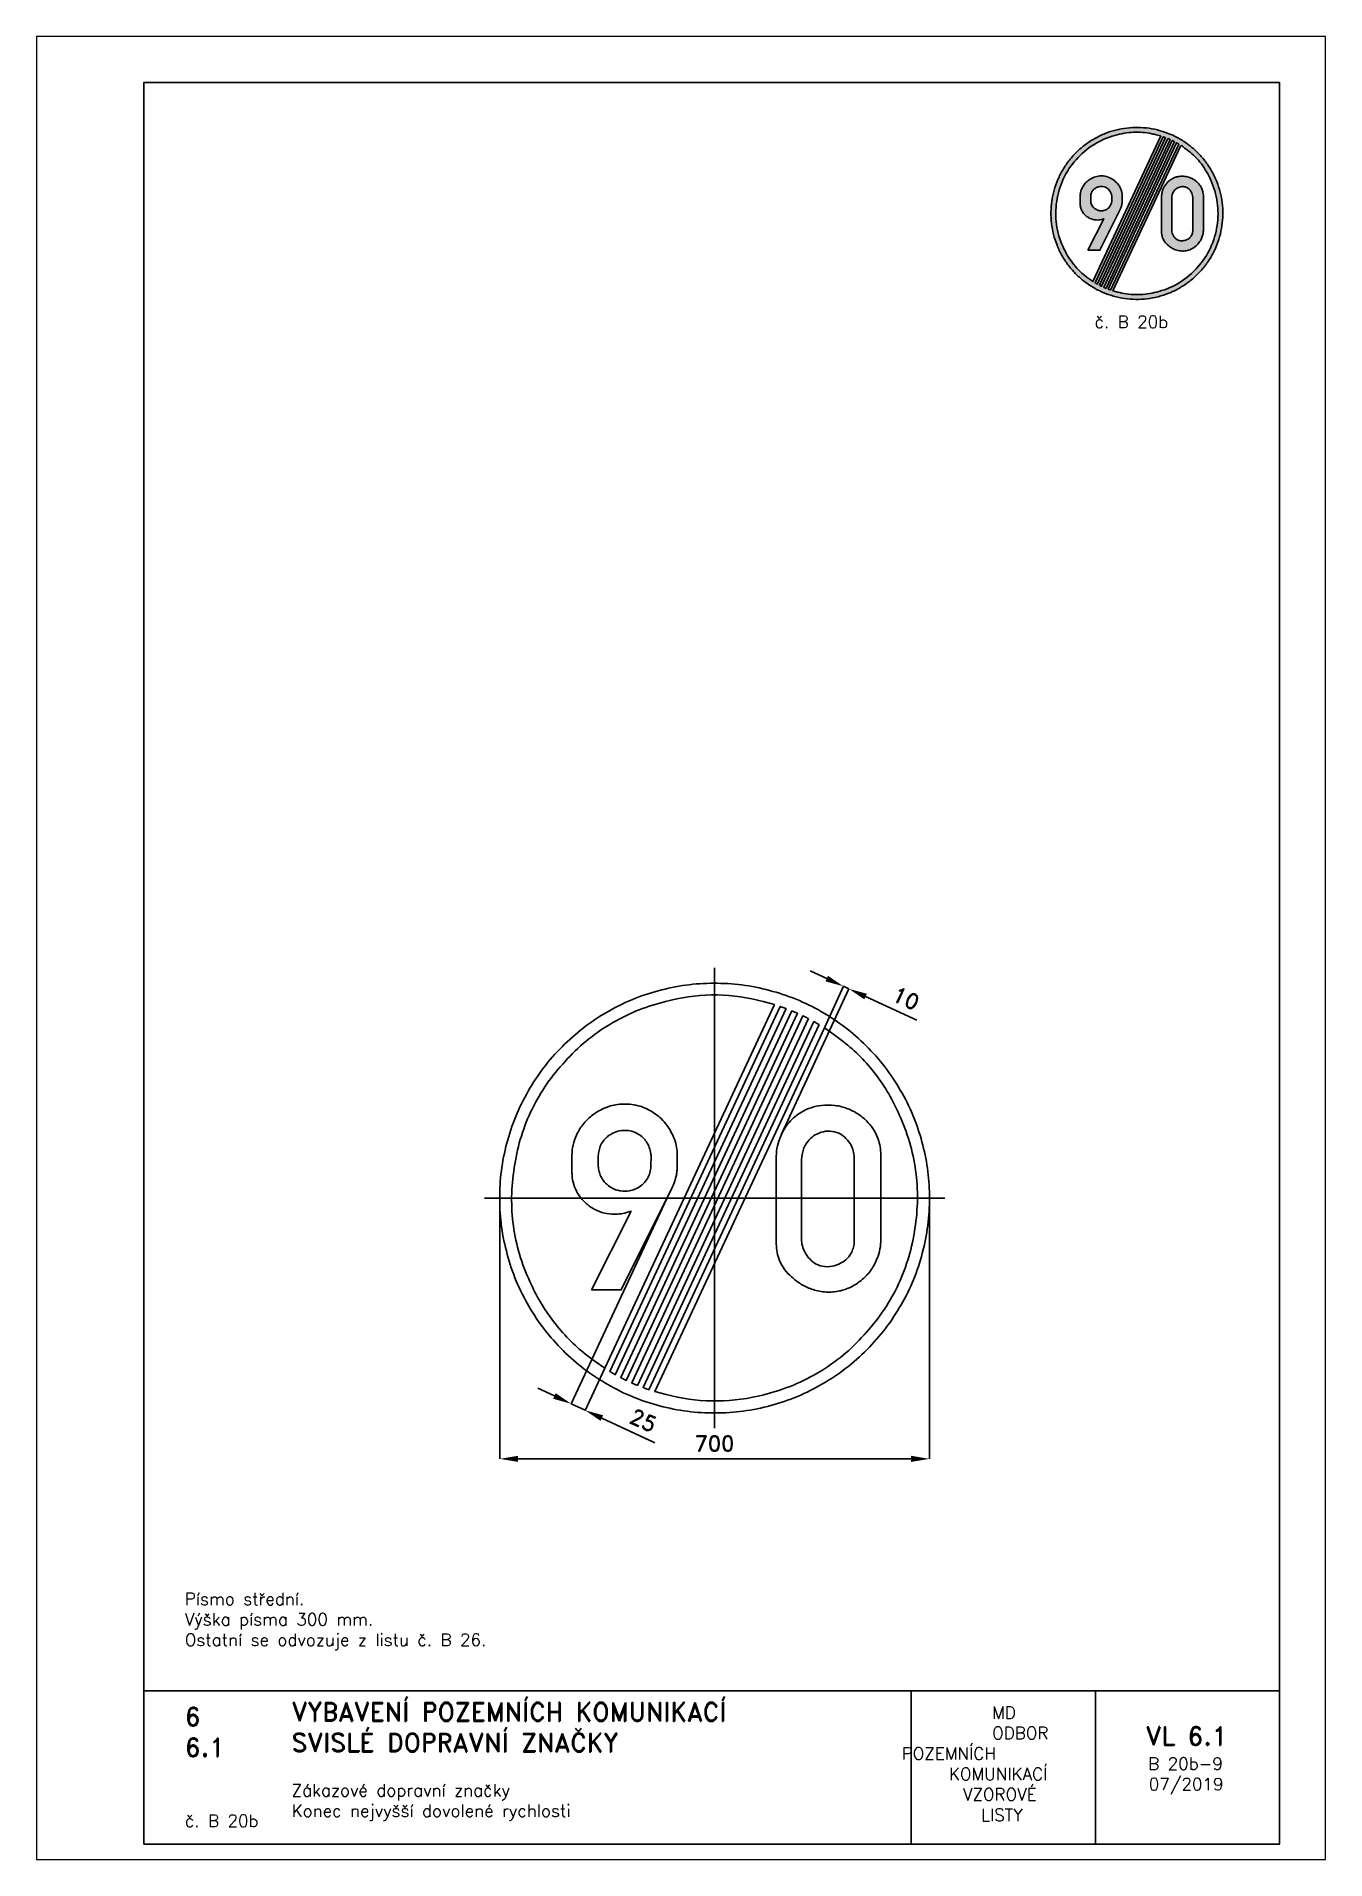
# Paper-space layout 'B 20b-9' of a CAD drawing. Header units: millimetres. Extents: x 0 to 210, y 0 to 297.
# The model-space entities are those that its viewports show. They can reach past a viewport. Long polylines and large blocks are cut down to what shows.
import ezdxf

# ---------------------------------------------------------------- set-up
doc = ezdxf.new("R2010")
doc.units = ezdxf.units.MM
doc.header["$LTSCALE"] = 5
doc.linetypes.add('ČERCHOVANÁX2', pattern=[2, 1, -0.5, 0, -0.5])
for name, color, linetype in [('Kóty', 2, 'Continuous'), ('Rozpiska', 7, 'Continuous'), ('Značka', 7, 'Continuous')]:
    doc.layers.add(name, color=color, linetype=linetype)
doc.layers.add('Rámeček', color=6, linetype='Continuous', plot=False)
doc.styles.get("Standard").update_dxf_attribs({"font": 'romand.shx', "height": 25})
doc.dimstyles.get("Standard").update_dxf_attribs({"dimtxt": 25, "dimasz": 30, "dimexe": 0.18, "dimexo": 0.0625, "dimgap": 12.5, "dimtad": 1, "dimdec": 0, "dimzin": 0, "dimdsep": 46, "dimtxsty": 'Standard', "dimcen": 0.09, "dimadec": 0, "dimazin": 0, "dimtfac": 1, "dimtdec": 0, "dimtofl": 0, "dimtmove": 0, "dimatfit": 3, "dimfxl": 1, "dimtolj": 1, "dimtzin": 0, "dimarcsym": 0})

psp = doc.layouts.new('B 20b-9')

# ---------------------------------------------------------------- texts
at = {"layer": 'Rozpiska', "color": 7, "attachment_point": 1}
for s, width, heights, insert, char_height in [('\\pi7.08671;{\\C6;č. B 20b}', 27.98293665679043, [2.666666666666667], (165.2758677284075, 251.5084026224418), 2), ('Písmo střední.\\PVýška písma 300 mm.{\\H1.83333x; }\\POstatní se odvozuje z listu č. B 26. {\\H1.55556x; }', 155.5010732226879, [0], (24.16971776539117, 43.46028045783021), 2), ('6', 149.04217740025, [0], (24.16971776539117, 24.77143633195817), 3), ('{\\C6;VYBAVENÍ POZEMNÍCH KOMUNIKACÍ\\P}SVISLÉ DOPRAVNÍ ZNAČKY{\\H1.34524x; }', 149.04217740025, [0], (41.56166878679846, 25.56072462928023), 3), ('\\pi14.7414;{\\C6;MD\\P\\pi2.36044;}ODBOR POZEMNÍCH{\\H1.57143x; }\\P\\pi7.69378;KOMUNIKACÍ{\\H1.5x; }\\P\\pi9.97949;{\\C6;VZOROVÉ\\H1.47619x; \\H0.67742x;\\P\\pi12.93187;LISTY\\H1.26984x; }', 33.10184048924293, [0], (140.9534725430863, 24.94523992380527), 2), ('\\pi1.03113;{\\H1.5x;\\C6;VL 6.1\\P\\pi1.45967;\\H0.66667x;B 20b-9\\H1.66666x; \\H0.6x;\\P\\pi1.5549;07/2019\\H1.80159x; }', 16.06225436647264, [0], (179.6550617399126, 21.60975232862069), 2), ('6.1', 149.04217740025, [0], (24.16971776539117, 19.77734483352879), 3), ('{\\C6;Zákazové dopravní značky\\P}Konec nejvyšší dovolené rychlosti{\\H1.83333x; }', 149.04217740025, [0], (41.56166878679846, 12.28505153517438), 2), ('{\\C6;č. B 20b}', 21.57220710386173, [2.666666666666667], (24.16971776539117, 7.302420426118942), 2)]:
    psp.add_mtext_dynamic_manual_height_columns(s, width=width, gutter_width=100, heights=heights, dxfattribs=dict(at, insert=insert, char_height=char_height))

msp = doc.modelspace()

# ---------------------------------------------------------------- texts
at = {"layer": 'Kóty', "char_height": 25, "attachment_point": 5}
for s, insert, rotation in [('\\A1;10', (311.8935763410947, 325.3177540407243), 335.1333430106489), ('\\A1;25', (-116.2402115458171, -362.2408700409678), 335.0002058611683)]:
    msp.add_mtext(s, dxfattribs=dict(at, insert=insert, rotation=rotation))

# ---------------------------------------------------------------- blocks, each defined once
blk = doc.blocks.new('*D2')
at = {"layer": 'Defpoints', "color": 0, "transparency": 16777216}
for p in [(-350.0407403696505, 0), (349.9689999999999, -3.464999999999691), (349.9689999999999, -424.8172426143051)]:
    blk.add_point(p, dxfattribs=at)
at = {"layer": 'Kóty', "color": 0, "lineweight": -2, "transparency": 16777216}
for p, q in [((-350.0407403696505, -0.0625), (-350.0407403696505, -424.9972426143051)), ((349.9689999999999, -3.527499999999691), (349.9689999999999, -424.9972426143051)), ((-320.0407403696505, -424.8172426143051), (319.9689999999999, -424.8172426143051))]:
    blk.add_line(p, q, dxfattribs=at)
at = {"layer": 'Kóty', "color": 0, "transparency": 16777216}
for points in [[(-320.0407403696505, -419.8172426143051), (-320.0407403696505, -429.8172426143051), (-350.0407403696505, -424.8172426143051)], [(319.9689999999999, -419.8172426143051), (319.9689999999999, -429.8172426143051), (349.9689999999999, -424.8172426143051)]]:
    blk.add_solid(points, dxfattribs=at)
at = {"layer": 'Kóty', "color": 0, "transparency": 16777216, "insert": (-0.03587018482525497, -399.8172426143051), "char_height": 25, "attachment_point": 5}
blk.add_mtext('\\A1;700', dxfattribs=at)

# ---------------------------------------------------------------- dimensions: what is measured, and where the dimension line sits
at = {"layer": 'Kóty'}
dim = msp.add_linear_dim(base=(349.9689999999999, -424.8172426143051), p1=(-350.0407403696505, 0), p2=(349.9689999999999, -3.464999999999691), dimstyle='Standard', dxfattribs=at)
dim.commit()
dim.dimension.update_dxf_attribs({"geometry": '*D2', "text_midpoint": (-0.03587018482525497, -399.8172426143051)})

# ---------------------------------------------------------------- linework, layer by layer
at = {"color": 5}
for points in [[(-200.4896749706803, -149.4472724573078), (-136.1096749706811, -21.22727245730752), (-139.8196749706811, -22.44727245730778), (-143.5496749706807, -23.56727245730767, -0.0391061), (-155.2296749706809, -25.90727245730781, -0.0459411), (-167.149674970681, -26.22727245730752, -0.0660946), (-183.5696749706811, -23.29727245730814, -0.0620649), (-198.7996749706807, -16.28727245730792, -0.0644701), (-212.5896749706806, -5.707272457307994, -0.0674947), (-223.149674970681, 8.08272754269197, -0.060728), (-229.4696749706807, 22.10272754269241, -0.06289460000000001), (-232.1796749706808, 37.11272754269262), (-232.2796749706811, 38.78272754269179), (-232.3596749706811, 40.46272754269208), (-232.3296749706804, 69.46272754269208, -0.00160812), (-232.2996749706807, 71.58272754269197, -0.00573944), (-232.2396749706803, 73.71272754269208, -0.05763919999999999), (-229.5496749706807, 90.52272754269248, -0.0560234), (-223.1096749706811, 106.3927275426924, -0.0654975), (-211.5596749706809, 123.4227275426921, -0.0611206), (-196.0796749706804, 137.0527275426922, -0.0693477), (-175.2196749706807, 148.1927275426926, -0.0744942), (-152.0796749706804, 152.9927275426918, -0.0865934), (-124.6696749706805, 150.5327275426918, -0.0853539), (-99.5796749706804, 139.0527275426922, -0.0801343), (-80.10967497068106, 121.7427275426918, -0.0761696), (-66.85967497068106, 99.33272754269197, -0.0445392), (-62.50967497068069, 86.42272754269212, -0.0549635), (-60.79967497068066, 73.05272754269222, -0.00614756), (-60.76967497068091, 71.2227275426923, -0.00186923), (-60.76967497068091, 69.39272754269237), (-60.79967497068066, 49.33272754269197), (-60.94967497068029, 47.71272754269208), (-61.10967497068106, 46.08272754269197, -0.0152107), (-62.00967497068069, 39.28272754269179, -0.0239333), (-63.42967497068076, 32.58272754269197, -0.0241844), (-65.28967497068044, 26.44272754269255, -0.019882), (-67.67967497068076, 20.49272754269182), (-68.59967497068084, 18.43272754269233), (-69.54967497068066, 16.39272754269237), (-152.0496749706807, -149.4472724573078), (-200.4896749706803, -149.4472724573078)], [(-103.6096749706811, 51.71272754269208), (-103.5796749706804, 69.61272754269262), (-103.7596749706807, 70.96272754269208), (-103.9596749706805, 72.30272754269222, 0.0461282), (-106.4096749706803, 82.34272754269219, 0.06588569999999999), (-110.9896749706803, 91.55272754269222, 0.0656077), (-116.9496749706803, 98.78272754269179, 0.05885700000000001), (-124.5496749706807, 104.3627275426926, 0.0672268), (-134.7996749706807, 108.7727275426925, 0.0693324), (-145.8296749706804, 110.2727275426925, 0.0721927), (-157.5896749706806, 108.832727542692, 0.06872289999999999), (-168.4896749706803, 104.2127275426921, 0.0448557), (-174.5896749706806, 100.042727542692, 0.0477673), (-179.7996749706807, 94.83272754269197, 0.0633917), (-185.1696749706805, 86.59272754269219, 0.0656516), (-188.2696749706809, 77.30272754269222, 0.0212279), (-188.9496749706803, 73.38272754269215, 0.00717214), (-189.399674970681, 69.43272754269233), (-189.4296749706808, 52.02272754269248), (-189.2396749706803, 49.89272754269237, 0.00961333), (-188.9896749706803, 47.77272754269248, 0.0512857), (-186.9596749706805, 39.37272754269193, 0.0555947), (-183.1796749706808, 31.55272754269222, 0.07503939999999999), (-175.7596749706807, 22.45272754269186, 0.07232899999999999), (-166.0196749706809, 15.86272754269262, 0.0440135), (-159.4996749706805, 13.14272754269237, 0.043682), (-152.649674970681, 11.61272754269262), (-149.6396749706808, 11.28272754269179), (-146.6096749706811, 11.18272754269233, 0.0576408), (-136.7596749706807, 12.27272754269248, 0.0608513), (-127.399674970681, 15.64272754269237, 0.0693012), (-118.1696749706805, 21.62272754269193, 0.07062489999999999), (-110.9296749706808, 29.89272754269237, 0.0640769), (-106.2396749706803, 38.96272754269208, 0.0606985), (-103.9296749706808, 48.83272754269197), (-103.7596749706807, 50.27272754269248), (-103.6096749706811, 51.71272754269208)]]:
    msp.add_lwpolyline(points, format="xyb", dxfattribs=at)
at = {"layer": 'Kóty'}
for p, q in [((182.6626533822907, 357.6587466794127), (155.4439869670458, 370.2739834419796)), ((109.2159277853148, 104.3116857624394), (218.9364865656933, 341.0450380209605)), ((178.9330000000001, 277.2400000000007), (209.957011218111, 345.2068219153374)), ((246.0794615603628, 328.2664892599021), (329.4636301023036, 289.6198115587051)), ((-73.90782990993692, 7.62849520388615), (-233.7773165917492, -335.2159414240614)), ((-178.9570000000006, -277.2999999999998), (-210.9310560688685, -345.8692277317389)), ((-260.8905250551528, -322.374355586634), (-288.0798042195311, -309.6959054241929)), ((-183.6657062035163, -358.3845422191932), (-100.3715652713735, -397.2248736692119)), ((-183.6657062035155, -358.3845422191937), (-97.13474632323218, -398.7342129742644))]:
    msp.add_line(p, q, dxfattribs=at)
for points in [[(209.8813197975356, 345.0435099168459), (218.8607951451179, 340.881726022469)], [(-233.7012458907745, -335.0528057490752), (-210.8549853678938, -345.7060920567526)]]:
    msp.add_lwpolyline(points, dxfattribs=at)
for points in [[(184.7651928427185, 362.1951910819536), (180.5601139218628, 353.122302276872), (209.8813197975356, 345.0435099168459)], [(248.1820010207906, 332.8029336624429), (243.976922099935, 323.7300448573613), (218.8607951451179, 340.881726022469)], [(-258.7774500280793, -317.8428090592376), (-263.0036000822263, -326.9059021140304), (-233.7012458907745, -335.0528057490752)], [(-181.552631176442, -353.8529956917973), (-185.778781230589, -362.9160887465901), (-210.8549853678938, -345.7060920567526)]]:
    msp.add_solid(points, dxfattribs=at)
at = {"layer": 'Značka', "color": 6, "linetype": 'ČERCHOVANÁX2', "lineweight": 25, "ltscale": 5}
for p, q in [((0, 375), (0, -375)), ((375.0000000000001, 0), (-375, 0))]:
    msp.add_line(p, q, dxfattribs=at)
at = {"layer": 'Značka', "color": 5}
for points in [[(349.9879999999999, -0.02999999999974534, -0.00162509), (349.9799999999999, -2.319999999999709), (349.958, -4.609999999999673, -0.0321675), (346.474, -50.23999999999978, -0.0357231), (336.8469999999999, -95.02999999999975, -0.0366652), (321.8149999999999, -138.29, -0.0347532), (300.7799999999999, -178.9799999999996, -0.0340411), (274.9499999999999, -216.8000000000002, -0.034446), (244.2149999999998, -250.7399999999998, -0.0345657), (209.4989999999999, -280.5900000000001, -0.03442290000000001), (171.0049999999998, -305.3999999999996, -0.0343894), (129.737, -325.25, -0.0344172), (86.14199999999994, -339.2599999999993, -0.0344247), (41.14399999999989, -347.75, -0.0344022), (-4.592999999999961, -350, -0.0344081), (-50.25600000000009, -346.5599999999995, -0.0344068), (-95.01600000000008, -336.8899999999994, -0.0344078), (-138.2320000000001, -321.75, -0.0344122), (-178.965, -300.8199999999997, -0.0344031), (-216.7880000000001, -275.0099999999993, -0.0344162), (-250.7180000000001, -244.2599999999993, -0.0344241), (-280.5718000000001, -209.5299999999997, -0.03441), (-305.3856000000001, -171.0500000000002, -0.0344148), (-325.2355000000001, -129.7799999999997, -0.0344182), (-339.2428000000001, -86.17999999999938, -0.0344143), (-347.73586, -41.1899999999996, -0.0344166), (-349.9820100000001, 4.550000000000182, -0.0344157), (-346.5393700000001, 50.21000000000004, -0.0344143), (-336.8713, 94.97000000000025, -0.0344185), (-321.7276000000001, 138.1900000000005, -0.0344206), (-300.8042, 178.9200000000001, -0.0344139), (-274.9915000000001, 216.75, -0.0344133), (-244.239, 250.6799999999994, -0.0344027), (-209.5160000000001, 280.5299999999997, -0.0344209), (-171.0290000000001, 305.3400000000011, -0.0344083), (-129.763, 325.1899999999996, -0.0344166), (-86.16600000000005, 339.1999999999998, -0.0344221), (-41.16800000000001, 347.6899999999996, -0.0344238), (4.568999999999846, 349.9399999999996, -0.0344187), (50.23200000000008, 346.5000000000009, -0.0344057), (94.99199999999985, 336.8300000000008, -0.0344279), (138.208, 321.6799999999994, -0.034446), (178.9409999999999, 300.7600000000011, -0.03442990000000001), (216.763, 274.9499999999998, -0.034407), (250.6940000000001, 244.1999999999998, -0.0344024), (280.554, 209.4700000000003, -0.0344901), (305.3619999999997, 170.9900000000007, -0.0344124), (325.1909999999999, 129.7300000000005, -0.03407619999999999), (339.2190000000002, 86.11999999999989, -0.0327913), (347.497, 43.35000000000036, -0.0342656), (349.9879999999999, -0.02999999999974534)], [(97.3649999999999, 315.2799999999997), (-178.957, -277.3000000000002), (-194.4130000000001, -266.3899999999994), (-209.5200000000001, -254.9899999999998, -0.0609735), (-262.2657, -201.1999999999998, -0.061376), (-300.7810000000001, -135.8199999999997, -0.0762987), (-327.6659000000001, -45.31999999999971, -0.0762487), (-326.3295000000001, 49.13000000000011, -0.07607660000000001), (-299.7148000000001, 139.7800000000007, -0.0758456), (-247.4250000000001, 218.3400000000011, -0.07553560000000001), (-175.9100000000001, 279.8000000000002, -0.07422260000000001), (-89.32400000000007, 317.6500000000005, -0.0613582), (-14.36900000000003, 330.6099999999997, -0.0667617), (60.63299999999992, 324.3499999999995), (79.082, 320.1400000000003), (97.3649999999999, 315.2799999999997)], [(178.9330000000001, 277.2400000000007), (-97.38900000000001, -315.3400000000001), (-79.09600000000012, -320.1599999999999), (-60.65700000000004, -324.4099999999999, 0.0609832), (14.45699999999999, -330.2399999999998, 0.0613746), (89.29999999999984, -317.71, 0.0762959), (175.9039999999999, -280.1399999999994, 0.07624539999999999), (247.401, -218.3999999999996, 0.07607660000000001), (299.7309999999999, -139.75, 0.0758451), (326.3059999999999, -49.1899999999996, 0.07553689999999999), (327.4119999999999, 45.09000000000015, 0.0742174), (300.7569999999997, 135.7600000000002, 0.0613706), (262.5029999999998, 201.5, 0.0667497), (209.496, 254.9299999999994), (194.4129999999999, 266.3599999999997), (178.9330000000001, 277.2400000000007)], [(100.5000000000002, 63.10000000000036), (100.47, 65.78000000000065, -0.00590694), (100.49, 68.47000000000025, -0.0490219), (102.4599999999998, 84.86999999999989, -0.0499845), (107.6499999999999, 100.7200000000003, -0.07952680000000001), (121.4300000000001, 123.3600000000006, -0.0890895), (141.6800000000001, 140.1300000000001, -0.05975269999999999), (157.1800000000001, 147.3000000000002, -0.05198200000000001), (173.9300000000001, 150.8800000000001, -0.062026), (195.78, 150.9000000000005, -0.0644748), (216.8999999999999, 145.5, -0.0554261), (233.2299999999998, 137.3299999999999, -0.0554862), (247.3700000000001, 125.7800000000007, -0.0511166), (257.7500000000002, 113.3000000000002, -0.0548875), (265.28, 98.94000000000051, -0.0452396), (269.1099999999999, 86.61000000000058, -0.045999), (270.6499999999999, 73.85000000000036, -0.0122859), (270.72, 69.38000000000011, -0.004098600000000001), (270.6499999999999, 64.90999999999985), (270.6499999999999, -65.84000000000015), (270.6800000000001, -68.52999999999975, -0.00690348), (270.6499999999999, -71.21999999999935, -0.051789), (268.6299999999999, -86.76999999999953, -0.0497078), (263.49, -101.6899999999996, -0.06681369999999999), (252.3199999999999, -120.46, -0.0659173), (236.6200000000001, -135.6899999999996, -0.0611182), (219.7099999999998, -146, -0.0641567), (200.8100000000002, -151.8099999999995, -0.06966010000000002), (179.05, -152.9699999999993, -0.0674457), (157.8100000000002, -148.25, -0.0568192), (140.6699999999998, -140.1399999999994, -0.0495674), (125.5600000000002, -128.5299999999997, -0.04804369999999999), (114.1299999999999, -116.1499999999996, -0.06587689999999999), (105.8700000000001, -101.6899999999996, -0.05474830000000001), (101.8900000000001, -88.52999999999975, -0.0423536), (100.49, -74.80999999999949, -0.00917164), (100.4399999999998, -70.31999999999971, -0.00311119), (100.49, -65.84000000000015), (100.5000000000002, 63.10000000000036)], [(141.6800000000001, 63.10000000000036), (141.6800000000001, -65.84000000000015), (141.6600000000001, -67.63999999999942, 0.00952751), (141.6800000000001, -69.4399999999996, 0.07384960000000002), (143.78, -80.53999999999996, 0.0594957), (148.8399999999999, -90.9399999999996, 0.0707215), (157.3399999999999, -101.6199999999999, 0.09457510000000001), (168.5600000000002, -108.8400000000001, 0.108407), (183.5600000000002, -111.8099999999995, 0.08759860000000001), (198.99, -108.8400000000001, 0.0781353), (211.1899999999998, -102.5, 0.0881652), (220.49, -92.71999999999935, 0.0617929), (224.8599999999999, -84.53999999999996, 0.0611989), (227.1200000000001, -75.59000000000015, 0.0251801), (227.55, -70.72999999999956, 0.00845252), (227.6499999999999, -65.84000000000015), (227.6499999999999, 63.10000000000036), (227.3700000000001, 67.34000000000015, 0.01649), (226.8999999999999, 71.5600000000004, 0.0583293), (224.0699999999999, 82.11999999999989, 0.06473480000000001), (218.7099999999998, 91.75, 0.0880917), (208.53, 101.9900000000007, 0.0978864), (195.4300000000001, 107.8800000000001, 0.09983439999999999), (180.8399999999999, 108.79, 0.08828960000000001), (166.78, 104.3100000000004, 0.0741227), (156.4300000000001, 97.28000000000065, 0.0756717), (148.6800000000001, 87.63000000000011, 0.0526207), (144.8199999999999, 79.51000000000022, 0.0460881), (142.6200000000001, 70.8100000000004), (142.0800000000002, 66.96000000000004), (141.6800000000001, 63.10000000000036)]]:
    msp.add_lwpolyline(points, format="xyb", dxfattribs=at)
for points in [[(106.9449999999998, 312.1600000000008), (-170.4100000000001, -282.6300000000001), (-169.98, -282.8899999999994), (-169.5490000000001, -283.1499999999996), (-167.823, -284.1799999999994), (-166.091, -285.1899999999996), (-164.3530000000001, -286.1999999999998), (-162.6080000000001, -287.1899999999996), (-162.1700000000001, -287.4399999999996), (-161.7330000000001, -287.6899999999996), (116.3939999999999, 308.7600000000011), (115.9239999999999, 308.9299999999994), (115.4529999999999, 309.1099999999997), (113.5699999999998, 309.8100000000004), (111.6819999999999, 310.4900000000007), (109.7899999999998, 311.170000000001), (107.8939999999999, 311.8300000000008), (107.419, 311.9900000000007), (106.9449999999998, 312.1600000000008)], [(125.7129999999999, 305.0800000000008), (-152.926, -292.46), (-152.4830000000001, -292.6899999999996), (-152.0390000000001, -292.9299999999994), (-150.2610000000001, -293.8400000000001), (-148.4760000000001, -294.75), (-146.687, -295.6399999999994), (-144.8910000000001, -296.5299999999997), (-144.441, -296.75), (-143.9920000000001, -296.96), (134.9039999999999, 301.1300000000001), (134.448, 301.3300000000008), (133.9910000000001, 301.54), (132.16, 302.3499999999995), (130.324, 303.1400000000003), (128.4829999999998, 303.9299999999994), (126.638, 304.6999999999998), (126.176, 304.8900000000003), (125.7129999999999, 305.0800000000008)], [(152.9019999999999, 292.4000000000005), (-125.7370000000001, -305.1399999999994), (-126.2, -304.9499999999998), (-126.662, -304.7599999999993), (-128.5070000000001, -303.9899999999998), (-130.3480000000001, -303.1999999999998), (-132.1840000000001, -302.4099999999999), (-134.015, -301.5999999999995), (-134.4720000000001, -301.3899999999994), (-134.928, -301.1899999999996), (143.968, 296.9000000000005), (144.417, 296.6899999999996), (144.8669999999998, 296.4700000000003), (146.6619999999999, 295.5800000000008), (148.4519999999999, 294.6899999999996), (150.237, 293.7799999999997), (152.015, 292.8699999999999), (152.4589999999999, 292.6300000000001), (152.9019999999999, 292.4000000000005)], [(170.3860000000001, 282.5700000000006), (-106.9690000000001, -312.2199999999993), (-107.4430000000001, -312.0500000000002), (-107.918, -311.8899999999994), (-109.8140000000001, -311.2299999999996), (-111.706, -310.5500000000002), (-113.5940000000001, -309.8699999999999), (-115.4770000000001, -309.1700000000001), (-115.948, -308.9899999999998), (-116.418, -308.8199999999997), (161.7089999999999, 287.6300000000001), (162.1459999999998, 287.3800000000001), (162.5839999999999, 287.1300000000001), (164.3280000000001, 286.1400000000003), (166.0670000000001, 285.1300000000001), (167.7999999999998, 284.1199999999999), (169.5249999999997, 283.0900000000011), (169.956, 282.8300000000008), (170.3860000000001, 282.5700000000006)]]:
    msp.add_lwpolyline(points, dxfattribs=at)

msp.set_redraw_order([(e.dxf.handle, doc.entitydb.next_handle()) for e in msp.query("TEXT MTEXT ATTDEF DIMENSION ARC_DIMENSION")])  # texts and dimensions are drawn at this point

# ---------------------------------------------------------------- hatches: boundary and pattern name
at = {"layer": 'Značka'}
h = psp.add_hatch(color=7, dxfattribs=at)
h.dxf.hatch_style = 1
edge = h.paths.add_edge_path(flags=16)
edge.add_line((186.4247522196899, 279.2628320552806), (175.3718722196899, 255.5599120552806))
edge.add_arc((187.9967723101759, 301.9410535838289), 48.06868410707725, 254.773057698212, 255.6750742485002)
edge.add_arc((180.0718639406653, 270.9023198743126), 16.03421580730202, 255.6711011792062, 258.3759780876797)
edge.add_arc((179.2955010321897, 267.3532277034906), 12.40156706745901, 258.5854455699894, 272.5428342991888)
edge.add_arc((179.3097841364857, 267.3631748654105), 12.41087946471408, 272.4749227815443, 286.522957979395)
edge.add_arc((179.6756861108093, 267.5009012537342), 12.44496741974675, 284.7273071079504, 302.1797529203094)
edge.add_arc((179.683788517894, 267.524648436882), 12.46076670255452, 302.0900673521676, 319.531462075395)
edge.add_arc((179.9311817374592, 267.8491200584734), 12.48979772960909, 317.6621680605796, 335.0640060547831)
edge.add_arc((179.9170463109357, 267.8782113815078), 12.51489716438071, 334.9705197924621, 352.319606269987)
edge.add_arc((179.9303584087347, 268.2370153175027), 12.55474470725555, 350.6884916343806, 367.9674373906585)
edge.add_arc((179.6825837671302, 268.218724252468), 12.80267319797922, 7.894805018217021, 24.87298412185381)
edge.add_arc((179.8593493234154, 268.708810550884), 12.44168088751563, 23.16754707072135, 37.21498862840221)
edge.add_arc((180.7392688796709, 269.3971717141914), 11.32462317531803, 37.13399041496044, 52.41060428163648)
edge.add_arc((178.8430985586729, 267.3695110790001), 14.09051230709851, 51.33029496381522, 54.40778715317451)
edge.add_arc((162.4099223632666, 244.4365763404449), 42.30342941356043, 54.38628679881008, 55.41136562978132)
edge = h.paths.add_edge_path(flags=16)
edge.add_line((183.1620322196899, 280.7844320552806), (172.1091522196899, 257.0813520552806))
edge.add_arc((199.5428458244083, 296.5951315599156), 48.10349587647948, 234.3270396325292, 235.22846031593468, ccw=False)
edge.add_arc((180.8421324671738, 270.5448443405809), 16.03584638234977, 231.623385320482, 234.3279643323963, ccw=False)
edge.add_arc((178.6211671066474, 267.6674980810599), 12.40140491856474, 217.4569710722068, 231.4144739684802, ccw=False)
edge.add_arc((178.6196424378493, 267.6850346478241), 12.41086863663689, 203.4775511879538, 217.5255178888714, ccw=False)
edge.add_arc((178.4900483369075, 268.0537097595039), 12.44498481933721, 187.8199797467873, 205.2723799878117, ccw=False)
edge.add_arc((178.5025547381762, 268.0751831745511), 12.46031198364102, 170.468742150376, 187.909977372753, ccw=False)
edge.add_arc((178.5932676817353, 268.4732529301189), 12.49051021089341, 154.9369121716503, 172.3387729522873, ccw=False)
edge.add_arc((178.624467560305, 268.4811022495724), 12.51546377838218, 137.6810194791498, 155.0299692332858, ccw=False)
edge.add_arc((178.889444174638, 268.7226562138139), 12.55383886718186, 122.03170898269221, 139.3106091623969, ccw=False)
edge.add_arc((179.0358416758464, 268.5202523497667), 12.80308621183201, 105.12831260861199, 122.10669684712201, ccw=False)
edge.add_arc((179.2958039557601, 268.9708498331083), 12.44141006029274, 92.77866033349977, 106.82582790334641, ccw=False)
edge.add_arc((179.2591138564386, 270.0868498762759), 11.32495693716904, 77.59083092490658, 92.86696564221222, ccw=False)
edge.add_arc((178.9252819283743, 267.3185257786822), 14.10290782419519, 75.60763491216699, 78.68317939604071, ccw=False)
edge.add_line((182.43071221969, 280.9788320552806), (183.1620322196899, 280.7844320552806))
h.paths.add_polyline_path([(186.0828722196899, 279.4764320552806), (174.9886722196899, 255.6847120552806), (174.9697122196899, 255.6912320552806), (174.9507122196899, 255.6977920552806), (174.8748722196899, 255.7242720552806), (174.7991922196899, 255.7512320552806), (174.7236722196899, 255.7786320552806), (174.6483522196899, 255.8065520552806), (174.6295122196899, 255.8135920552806), (174.6107122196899, 255.8206320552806), (185.7357922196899, 279.6784320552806), (185.7532722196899, 279.6684320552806), (185.77079221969, 279.6588320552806), (185.8405522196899, 279.6188320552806), (185.9101122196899, 279.5788320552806), (185.97943221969, 279.5380320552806), (186.0484322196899, 279.4968320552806), (186.0656722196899, 279.4864320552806)], flags=16)
h.paths.add_polyline_path([(185.3835122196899, 279.8696320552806), (174.2379522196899, 255.9676720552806), (174.2194322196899, 255.9753120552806), (174.20095221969, 255.9829920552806), (174.1271522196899, 256.0139120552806), (174.0535122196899, 256.0453120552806), (173.9800722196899, 256.0771120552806), (173.9068322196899, 256.1094320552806), (173.8885522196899, 256.1175920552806), (173.8703122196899, 256.1257520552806), (185.0261522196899, 280.0496320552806), (185.0441122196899, 280.0408320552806), (185.0621122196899, 280.0320320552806), (185.1339122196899, 279.9968320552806), (185.2055122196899, 279.9608320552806), (185.2769122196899, 279.9248320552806), (185.3480322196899, 279.8880320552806), (185.3657922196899, 279.8788320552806)], flags=16)
h.paths.add_polyline_path([(184.2959522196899, 280.3764320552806), (173.1503922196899, 256.4748320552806), (173.1681122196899, 256.4655920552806), (173.1858722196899, 256.4563520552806), (173.2569922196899, 256.4196720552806), (173.3283922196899, 256.3834320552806), (173.3999522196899, 256.3476320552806), (173.4717922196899, 256.3123120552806), (173.4897922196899, 256.3035520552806), (173.5077522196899, 256.2947920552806), (184.6635922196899, 280.2184320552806), (184.6453522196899, 280.2268320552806), (184.6270722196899, 280.2348320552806), (184.5538322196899, 280.2672320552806), (184.4803922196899, 280.2988320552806), (184.4067522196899, 280.3304320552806), (184.3329522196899, 280.3612320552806), (184.3144722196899, 280.3688320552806)], flags=16)
h.paths.add_polyline_path([(183.5452322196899, 280.6596320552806), (172.4510322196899, 256.8680320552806), (172.4682322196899, 256.8576720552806), (172.4854722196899, 256.8473520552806), (172.5545122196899, 256.8062720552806), (172.6237922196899, 256.7656320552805), (172.6933122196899, 256.7253920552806), (172.7631122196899, 256.6856320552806), (172.7806322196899, 256.6757520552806), (172.7981122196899, 256.6658720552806), (183.92319221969, 280.5236320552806), (183.9043922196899, 280.5308320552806), (183.8855522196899, 280.5376320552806), (183.8102322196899, 280.5656320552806), (183.7347122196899, 280.5932320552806), (183.6590322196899, 280.6200320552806), (183.5831922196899, 280.6464320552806), (183.5641922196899, 280.6532320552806)], flags=16)
edge = h.paths.add_edge_path()
edge.add_arc((179.1783364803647, 268.1754493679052), 14.08861615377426, 359.61357934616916, 359.98610242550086, ccw=False)
edge.add_arc((178.4435495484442, 268.1770329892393), 14.82339743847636, 359.2725413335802, 359.62661292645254, ccw=False)
edge.add_arc((179.0287310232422, 268.1583920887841), 14.23803087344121, 351.947944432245, 359.31765115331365, ccw=False)
edge.add_arc((180.4085310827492, 267.9594981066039), 12.84397486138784, 343.7807147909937, 351.9642747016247, ccw=False)
edge.add_arc((180.6588756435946, 267.6009641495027), 12.5064597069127, 336.6380424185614, 345.0376452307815, ccw=False)
edge.add_arc((180.0251813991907, 267.8730822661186), 13.19610788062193, 328.68262009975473, 336.6444456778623, ccw=False)
edge.add_arc((179.6837949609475, 267.837196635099), 13.47070968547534, 321.7696593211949, 329.5677897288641, ccw=False)
edge.add_arc((179.8136433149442, 267.7328116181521), 13.30411409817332, 313.88381610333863, 321.77674006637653, ccw=False)
edge.add_arc((179.7125271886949, 267.5802914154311), 13.26548157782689, 306.73814754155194, 314.6552673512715, ccw=False)
edge.add_arc((179.6788122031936, 267.622117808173), 13.31916737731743, 298.8602120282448, 306.7467493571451, ccw=False)
edge.add_arc((179.5170598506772, 267.5466488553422), 13.3323348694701, 291.7474854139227, 299.62557588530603, ccw=False)
edge.add_arc((179.5197872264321, 267.5346628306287), 13.32019153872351, 283.8709397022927, 291.7556915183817, ccw=False)
edge.add_arc((179.3488587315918, 267.489484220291), 13.31848128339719, 276.74529486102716, 284.63144303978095, ccw=False)
edge.add_arc((179.3466616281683, 267.4911777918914), 13.32042134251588, 268.868889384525, 276.75382433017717, ccw=False)
edge.add_arc((179.1697118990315, 267.4949552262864), 13.32188076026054, 261.74596668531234, 269.6301233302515, ccw=False)
edge.add_arc((179.1676191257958, 267.4936604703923), 13.32029910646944, 253.8690492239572, 261.7540757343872, ccw=False)
edge.add_arc((178.9970185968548, 267.542071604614), 13.32058615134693, 246.74697184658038, 254.63183811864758, ccw=False)
edge.add_arc((178.9956499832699, 267.5427338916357), 13.32065440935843, 238.8685701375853, 246.75350508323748, ccw=False)
edge.add_arc((178.8436917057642, 267.6335335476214), 13.3209907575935, 231.7454281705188, 239.6299739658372, ccw=False)
edge.add_arc((178.8420295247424, 267.6350552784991), 13.32115676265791, 223.8705717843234, 231.7550946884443, ccw=False)
edge.add_arc((178.7185658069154, 267.7613756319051), 13.32086595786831, 216.7456078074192, 224.6303138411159, ccw=False)
edge.add_arc((178.7175607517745, 267.7629219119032), 13.32098581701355, 208.8688173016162, 216.7535233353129, ccw=False)
edge.add_arc((178.6309521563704, 267.9174969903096), 13.3209484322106, 201.7463343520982, 209.6309259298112, ccw=False)
edge.add_arc((178.6301848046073, 267.9191212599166), 13.32083759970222, 193.8693860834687, 201.7540463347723, ccw=False)
edge.add_arc((178.5877856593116, 268.0908181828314), 13.32200592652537, 186.7454622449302, 194.630030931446, ccw=False)
edge.add_arc((178.5845675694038, 268.0924965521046), 13.31900740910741, 178.8696896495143, 186.7542583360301, ccw=False)
edge.add_arc((178.5908915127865, 268.2695437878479), 13.32301525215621, 171.7468109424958, 179.631494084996, ccw=False)
edge.add_arc((178.5889390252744, 268.2714786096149), 13.32080534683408, 163.869112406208, 171.7538413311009, ccw=False)
edge.add_arc((178.6356438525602, 268.4417033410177), 13.31954686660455, 156.7438225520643, 164.6283683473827, ccw=False)
edge.add_arc((178.639879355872, 268.4434892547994), 13.32273348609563, 148.8733422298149, 156.7580711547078, ccw=False)
edge.add_arc((178.72780071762, 268.5953596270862), 13.32064547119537, 141.7437480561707, 149.6280420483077, ccw=False)
edge.add_arc((178.7301322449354, 268.5967096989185), 13.32164059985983, 133.8702226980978, 141.7545166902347, ccw=False)
edge.add_arc((178.8552243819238, 268.7203263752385), 13.3203769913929, 126.7420710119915, 134.6266396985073, ccw=False)
edge.add_arc((178.859605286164, 268.7214254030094), 13.32211766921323, 118.87538242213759, 126.75999689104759, ccw=False)
edge.add_arc((179.011722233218, 268.8095456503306), 13.31957110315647, 111.74603506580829, 119.63145072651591, ccw=False)
edge.add_arc((179.0118502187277, 268.8087660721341), 13.320342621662, 103.86073535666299, 111.7453040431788, ccw=False)
edge.add_arc((179.1877376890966, 268.8513012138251), 13.32241115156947, 96.75495409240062, 104.63899628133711, ccw=False)
edge.add_arc((179.1855943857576, 268.851231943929), 13.32222800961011, 88.8619519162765, 96.74576519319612, ccw=False)
edge.add_arc((179.3651010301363, 268.8497906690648), 13.32131315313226, 81.74956088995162, 89.63401512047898, ccw=False)
edge.add_arc((179.3652962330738, 268.8487119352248), 13.32235271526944, 73.8671755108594, 81.75105746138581, ccw=False)
edge.add_arc((179.5371293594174, 268.8004225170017), 13.32218976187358, 66.75107520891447, 74.634819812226, ccw=False)
edge.add_arc((179.5393091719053, 268.8014836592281), 13.32035445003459, 58.87309075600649, 66.75788835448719, ccw=False)
edge.add_arc((179.6882048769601, 268.7111847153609), 13.32182125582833, 51.737466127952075, 59.6220577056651, ccw=False)
edge.add_arc((179.6894973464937, 268.705676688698), 13.32534640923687, 43.87455961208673, 51.75649580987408, ccw=False)
edge.add_arc((179.8121981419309, 268.57992905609), 13.32520808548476, 36.74626078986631, 44.630005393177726, ccw=False)
edge.add_arc((179.8412276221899, 268.5975732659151), 13.29139132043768, 28.859451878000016, 36.76018171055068, ccw=False)
edge.add_arc((179.9077166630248, 268.4334439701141), 13.31354011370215, 21.73126723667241, 29.616202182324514, ccw=False)
edge.add_arc((179.7730427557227, 268.3788649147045), 13.45885096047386, 13.927953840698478, 21.73482890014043, ccw=False)
edge.add_arc((179.9723249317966, 268.2412270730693), 13.29979680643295, 7.197822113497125, 14.710136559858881, ccw=False)
edge.add_arc((180.5689325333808, 268.3137047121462), 12.69880998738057, -0.6392263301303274, 7.210662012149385, ccw=False)
h = psp.add_hatch(color=252, dxfattribs=at)
h.dxf.hatch_style = 1
edge = h.paths.add_edge_path()
edge.add_arc((196.7485248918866, 270.8561241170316), 13.46231038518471, 180.2183002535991, 180.6762625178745, ccw=False)
edge.add_arc((187.7899418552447, 270.8231457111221), 4.503666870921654, 178.8691119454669, 180.2329874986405, ccw=False)
edge.add_arc((186.6660850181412, 270.841135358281), 3.379676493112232, 167.572906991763, 178.7979975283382, ccw=False)
edge.add_arc((186.6299660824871, 270.8487003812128), 3.342775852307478, 156.1181060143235, 167.5663095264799, ccw=False)
edge.add_arc((186.6774318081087, 270.9333945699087), 3.353282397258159, 139.5796146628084, 157.7699043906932, ccw=False)
edge.add_arc((186.3971252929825, 271.1876508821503), 2.975048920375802, 119.44400846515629, 139.8072367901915, ccw=False)
edge.add_arc((186.4393068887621, 271.3394118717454), 2.865788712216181, 107.98102359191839, 121.6704888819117, ccw=False)
edge.add_arc((186.5759509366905, 270.925605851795), 3.301566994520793, 96.10769272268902, 108.0196790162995, ccw=False)
edge.add_arc((186.6663907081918, 270.7003693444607), 3.535762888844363, 82.98072783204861, 97.17664202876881, ccw=False)
edge.add_arc((186.6856763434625, 270.840228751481), 3.394595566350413, 68.25321205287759, 83.0153258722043, ccw=False)
edge.add_arc((186.8007311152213, 270.892668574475), 3.304416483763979, 57.077972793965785, 69.76947462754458, ccw=False)
edge.add_arc((186.8061016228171, 270.89573674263), 3.298923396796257, 44.42333019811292, 57.12730705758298, ccw=False)
edge.add_arc((186.9323424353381, 270.9285393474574), 3.186465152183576, 33.88824519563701, 45.591016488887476, ccw=False)
edge.add_arc((187.1202140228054, 271.0520566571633), 2.96163862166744, 21.361403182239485, 33.93114390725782, ccw=False)
edge.add_arc((187.2373656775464, 271.0382246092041), 2.858113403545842, 12.114225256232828, 22.475153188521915, ccw=False)
edge.add_arc((187.2913830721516, 271.0486522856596), 2.80311077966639, 1.6063864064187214, 12.137541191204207, ccw=False)
edge.add_arc((186.4609506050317, 270.9776731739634), 3.635519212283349, -0.46084497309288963, 2.3577131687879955, ccw=False)
edge.add_arc((179.2233494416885, 271.0390080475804), 10.87338003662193, 358.58041504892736, 359.5227167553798, ccw=False)
edge.add_line((190.0933922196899, 270.7696320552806), (190.0933922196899, 265.5396320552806))
edge.add_arc((178.3669447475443, 265.3768455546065), 11.72757731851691, 0.26961794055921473, 0.7953287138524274, ccw=False)
edge.add_arc((186.224505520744, 265.4145270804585), 3.86992628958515, -1.328089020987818, 0.2591689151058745, ccw=False)
edge.add_arc((187.0570569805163, 265.4032596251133), 3.037347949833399, 346.664981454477, 358.52039729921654, ccw=False)
edge.add_arc((186.9150355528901, 265.4348272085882), 3.182821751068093, 335.3214226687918, 346.7017046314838, ccw=False)
edge.add_arc((186.7851783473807, 265.3958641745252), 3.285772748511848, 321.59818278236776, 336.8844252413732, ccw=False)
edge.add_arc((186.7464400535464, 265.4221437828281), 3.332456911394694, 306.5747001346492, 321.6578180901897, ccw=False)
edge.add_arc((186.712014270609, 265.2967838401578), 3.253905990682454, 294.39178220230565, 308.3771188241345, ccw=False)
edge.add_arc((186.7757170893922, 265.1518438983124), 3.095595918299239, 279.74469462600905, 294.4258293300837, ccw=False)
edge.add_arc((186.6989720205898, 265.185664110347), 3.142695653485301, 265.0791321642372, 281.0194201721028, ccw=False)
edge.add_arc((186.7012539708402, 265.283998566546), 3.240869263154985, 249.7526076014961, 265.1880634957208, ccw=False)
edge.add_arc((186.6601864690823, 265.4120243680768), 3.347796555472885, 238.1650864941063, 251.1704515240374, ccw=False)
edge.add_arc((186.9270445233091, 265.8407097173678), 3.852756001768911, 226.8004216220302, 238.15624127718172, ccw=False)
edge.add_arc((186.6312722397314, 265.6524429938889), 3.514116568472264, 217.2102184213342, 228.2147127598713, ccw=False)
edge.add_arc((185.8534613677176, 265.0649536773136), 2.539373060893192, 202.1893486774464, 217.2662826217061, ccw=False)
edge.add_arc((185.8169834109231, 265.0940734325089), 2.516923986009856, 190.5779949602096, 203.11679731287, ccw=False)
edge.add_arc((186.5479088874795, 265.2344364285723), 3.26119724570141, 180.9418144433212, 190.6447370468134, ccw=False)
edge.add_arc((188.1338892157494, 265.3310953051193), 4.849065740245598, 179.6533595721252, 181.7757706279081, ccw=False)
edge.add_arc((197.7151174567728, 265.2696684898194), 14.43049067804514, 178.9280561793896, 179.6396239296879, ccw=False)
edge.add_line((183.2871522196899, 265.5396320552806), (183.2871522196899, 270.6972320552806))
edge = h.paths.add_edge_path(flags=16)
edge.add_line((184.93467221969, 270.6972320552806), (184.93467221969, 265.5396320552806))
edge.add_arc((190.5512354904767, 265.4287381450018), 5.617657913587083, 178.8688941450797, 179.6033089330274)
edge.add_arc((186.789972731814, 265.4567140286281), 1.856292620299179, 179.6630054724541, 181.8733256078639)
edge.add_arc((186.4724562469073, 265.4566943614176), 1.53898006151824, 182.2590252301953, 199.1583393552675)
edge.add_arc((186.8596737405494, 265.5900147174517), 1.948505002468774, 199.124801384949, 212.7503915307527)
edge.add_arc((186.8945121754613, 265.5184479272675), 1.940699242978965, 210.4163126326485, 226.597978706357)
edge.add_arc((186.5417953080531, 265.1393208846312), 1.422894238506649, 226.4273837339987, 248.0391885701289)
edge.add_arc((186.5799731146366, 265.1282612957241), 1.427462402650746, 246.4517763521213, 271.20018419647)
edge.add_arc((186.5825632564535, 265.5095028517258), 1.808596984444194, 270.8651721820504, 290.879441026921)
edge.add_arc((186.6647514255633, 265.4976652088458), 1.769733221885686, 288.5292328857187, 306.4051357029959)
edge.add_arc((186.8000845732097, 265.3157785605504), 1.543024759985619, 306.3689869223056, 326.5243062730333)
edge.add_arc((186.8565109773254, 265.3327001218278), 1.505971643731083, 324.8029171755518, 338.9422793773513)
edge.add_arc((186.8496406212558, 265.3379313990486), 1.514264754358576, 338.850964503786, 352.85675944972)
edge.add_arc((186.4271764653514, 265.417359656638), 1.943504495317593, 352.0820373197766, 357.8495419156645)
edge.add_arc((182.5560205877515, 265.56358201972), 5.817420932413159, 357.8410811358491, 359.7641161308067)
edge.add_line((188.3733922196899, 265.5396320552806), (188.3733922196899, 270.6972320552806))
edge.add_arc((180.645259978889, 270.268413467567), 7.740020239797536, 3.175971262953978, 4.43424040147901)
edge.add_arc((185.7923135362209, 270.6681494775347), 2.57746775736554, 4.420996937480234, 8.205864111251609)
edge.add_arc((186.4839823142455, 270.763103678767), 1.879333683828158, 8.350374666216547, 21.7016682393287)
edge.add_arc((186.6413243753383, 270.8267028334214), 1.709626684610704, 21.67115784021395, 36.48350515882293)
edge.add_arc((186.6577840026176, 270.9014956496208), 1.652688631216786, 34.73773254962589, 54.87526791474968)
edge.add_arc((186.7517254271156, 271.0453553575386), 1.480987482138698, 54.64561570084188, 77.00805617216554)
edge.add_arc((186.7015442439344, 271.0595795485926), 1.479326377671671, 74.98997002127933, 97.7962626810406)
edge.add_arc((186.7232241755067, 270.8549378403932), 1.685029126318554, 97.58271399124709, 117.7599104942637)
edge.add_arc((186.6742302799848, 270.817818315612), 1.696141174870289, 115.7109108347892, 132.6753458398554)
edge.add_arc((186.6387713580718, 270.8539238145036), 1.645561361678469, 132.6197843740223, 149.9305194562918)
edge.add_arc((186.6752183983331, 270.7837357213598), 1.712797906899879, 148.5093414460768, 160.5513542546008)
edge.add_arc((186.9002544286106, 270.7035924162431), 1.951678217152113, 160.5325086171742, 171.0852982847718)
edge.add_arc((187.6565902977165, 270.5496748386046), 2.722952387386, 170.3518977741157, 173.6331861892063)
edge.add_arc((193.0061254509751, 269.9513626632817), 8.105842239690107, 173.6233307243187, 174.7203875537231)
edge = h.paths.add_edge_path()
edge.add_line((171.2977522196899, 262.1721520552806), (173.8727522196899, 267.3008320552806))
edge.add_line((173.8727522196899, 267.3008320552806), (173.7246322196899, 267.2524320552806))
edge.add_line((173.7246322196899, 267.2524320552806), (173.57523221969, 267.2072320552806))
edge.add_arc((172.7473067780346, 270.1394469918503), 3.046858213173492, 276.80161614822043, 285.7672898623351, ccw=False)
edge.add_arc((172.7981539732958, 269.6956683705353), 2.600181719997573, 266.32548092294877, 276.8471903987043, ccw=False)
edge.add_arc((172.7441903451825, 269.6315386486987), 2.533213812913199, 252.3157311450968, 267.45062506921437, ccw=False)
edge.add_arc((172.7953675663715, 269.8040805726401), 2.713150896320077, 238.19043919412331, 252.3929057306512, ccw=False)
edge.add_arc((172.7251683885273, 269.8407310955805), 2.708446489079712, 225.1059490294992, 239.8613299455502, ccw=False)
edge.add_arc((172.6344570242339, 269.753425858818), 2.582575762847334, 209.7162006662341, 225.1645467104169, ccw=False)
edge.add_arc((172.5659154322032, 269.7911449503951), 2.542621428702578, 197.3236309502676, 211.2201904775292, ccw=False)
edge.add_arc((172.464122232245, 269.7637902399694), 2.437304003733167, 183.0329460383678, 197.4222928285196, ccw=False)
edge.add_line((170.0302322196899, 269.6348320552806), (170.0260322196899, 269.7016320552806))
edge.add_line((170.0260322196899, 269.7016320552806), (170.0227522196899, 269.7684320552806))
edge.add_line((170.0227522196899, 269.7684320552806), (170.0239922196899, 270.9284320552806))
edge.add_arc((181.3115545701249, 270.8057871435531), 11.2882286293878, 178.9470104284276, 179.3774776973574, ccw=False)
edge.add_arc((173.8073791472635, 270.9440030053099), 3.782780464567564, 177.6602944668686, 178.9513655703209, ccw=False)
edge.add_arc((172.9868236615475, 270.969040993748), 2.961899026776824, 164.2939744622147, 177.4962273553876, ccw=False)
edge.add_arc((173.087828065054, 270.9449063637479), 3.065668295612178, 151.5358237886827, 164.3707610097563, ccw=False)
edge.add_arc((173.2109660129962, 270.9904372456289), 3.153765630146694, 138.3385750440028, 153.3295238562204, ccw=False)
edge.add_arc((173.3858498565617, 270.8366416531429), 3.386651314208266, 124.36948315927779, 138.3614413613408, ccw=False)
edge.add_arc((173.4899634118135, 270.8606585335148), 3.427046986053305, 110.16540896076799, 126.03314432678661, ccw=False)
edge.add_arc((173.4119854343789, 271.0853943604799), 3.189208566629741, 93.1994024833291, 110.24222051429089, ccw=False)
edge.add_arc((173.5014676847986, 271.0792780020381), 3.201546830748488, 74.99289934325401, 94.79240203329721, ccw=False)
edge.add_arc((173.495528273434, 271.0231872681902), 3.257274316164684, 55.638120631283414, 75.14746767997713, ccw=False)
edge.add_arc((173.5780067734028, 270.9509572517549), 3.272158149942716, 39.22203317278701, 57.544498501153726, ccw=False)
edge.add_arc((173.4516650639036, 270.8429367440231), 3.438341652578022, 21.861138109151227, 39.28526107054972, ccw=False)
edge.add_arc((173.8351401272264, 270.8883122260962), 3.067199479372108, 13.547961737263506, 23.742150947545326, ccw=False)
edge.add_arc((174.4276497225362, 271.0302004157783), 2.457938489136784, 0.9751635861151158, 13.568027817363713, ccw=False)
edge.add_arc((173.9323826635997, 270.985325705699), 2.954122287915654, 0.2697173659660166, 1.6819281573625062, ccw=False)
edge.add_arc((167.9716160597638, 270.9577605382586), 8.914952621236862, -0.20391718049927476, 0.2665355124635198, ccw=False)
edge.add_line((176.8865122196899, 270.9260320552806), (176.88523221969, 270.1232320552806))
edge.add_line((176.88523221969, 270.1232320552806), (176.8791922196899, 270.0584320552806))
edge.add_line((176.8791922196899, 270.0584320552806), (176.8727522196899, 269.9932320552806))
edge.add_arc((172.4069119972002, 270.4424167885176), 4.488373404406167, 350.7588971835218, 354.2563725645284, ccw=False)
edge.add_arc((174.0005048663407, 270.1817004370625), 2.873595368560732, 345.3150322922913, 350.7871829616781, ccw=False)
edge.add_arc((174.206313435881, 270.0995224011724), 2.653817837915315, 340.37105244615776, 345.90488655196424, ccw=False)
edge.add_arc((173.6520836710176, 270.2952623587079), 3.241595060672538, 335.8614948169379, 340.4031491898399, ccw=False)
edge.add_line((176.6102322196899, 268.9696320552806), (176.57327221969, 268.8876320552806))
edge.add_line((176.57327221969, 268.8876320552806), (176.5352322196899, 268.8060320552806))
edge.add_line((176.5352322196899, 268.8060320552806), (173.2352322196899, 262.1721520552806))
edge.add_line((173.2352322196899, 262.1721520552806), (171.2977522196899, 262.1721520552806))
edge = h.paths.add_edge_path(flags=16)
edge.add_line((175.1727522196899, 270.2184320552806), (175.1739922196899, 270.9348320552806))
edge.add_line((175.1739922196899, 270.9348320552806), (175.1667922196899, 270.9884320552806))
edge.add_line((175.1667922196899, 270.9884320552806), (175.1589922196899, 271.0420320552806))
edge.add_arc((172.9384338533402, 270.7135541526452), 2.244722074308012, 8.414503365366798, 18.98023728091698)
edge.add_arc((173.5785703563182, 270.9355724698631), 1.567180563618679, 18.91632768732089, 34.00455713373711)
edge.add_arc((173.6617410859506, 271.0524834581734), 1.433735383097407, 31.9898501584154, 47.01060215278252)
edge.add_arc((173.5416630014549, 270.9270167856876), 1.607390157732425, 46.92920198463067, 60.4142685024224)
edge.add_arc((173.4771963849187, 270.8953152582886), 1.667276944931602, 59.02546548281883, 74.40742050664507)
edge.add_arc((173.4908642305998, 270.9477049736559), 1.613141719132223, 74.37484098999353, 90.24408172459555)
edge.add_arc((173.4472735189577, 270.9120048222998), 1.649236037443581, 88.72425754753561, 105.2413847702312)
edge.add_arc((173.4649519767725, 270.8320818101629), 1.730999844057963, 105.1105079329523, 120.8329003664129)
edge.add_arc((173.3832316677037, 270.8792941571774), 1.649216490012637, 119.2355565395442, 129.5130021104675)
edge.add_arc((173.317892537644, 270.9578784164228), 1.547018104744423, 129.4978782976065, 140.4361760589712)
edge.add_arc((173.3100014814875, 270.9355294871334), 1.555328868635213, 139.6163011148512, 154.1355350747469)
edge.add_arc((173.2590636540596, 270.9579932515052), 1.499695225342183, 154.0588280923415, 169.0823641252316)
edge.add_arc((173.6136340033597, 270.8466882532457), 1.869403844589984, 167.7908304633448, 172.6688293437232)
edge.add_arc((177.3078740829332, 270.3731148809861), 5.593874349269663, 172.6862274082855, 174.3150800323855)
edge.add_line((171.7415122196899, 270.9272320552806), (171.7402322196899, 270.2308320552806))
edge.add_line((171.7402322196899, 270.2308320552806), (171.7479522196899, 270.1456320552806))
edge.add_arc((174.0220969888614, 270.365479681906), 2.284746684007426, 185.5217766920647, 187.6626285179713)
edge.add_arc((173.4326034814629, 270.2885349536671), 1.690258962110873, 187.7421284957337, 199.4814046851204)
edge.add_arc((173.3188112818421, 270.2469698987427), 1.569119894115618, 199.4362856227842, 212.1478479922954)
edge.add_arc((173.3451815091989, 270.2140337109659), 1.574479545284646, 210.6222558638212, 227.7794161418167)
edge.add_arc((173.3862893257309, 270.2544237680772), 1.632018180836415, 227.6635142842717, 244.2205856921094)
edge.add_arc((173.4225505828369, 270.2063318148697), 1.605376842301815, 242.3083958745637, 252.4082093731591)
edge.add_arc((173.4235628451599, 270.2094459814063), 1.608651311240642, 252.4073646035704, 262.4252884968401)
edge.add_line((173.21151221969, 268.6148320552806), (173.3317522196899, 268.6016320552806))
edge.add_line((173.3317522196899, 268.6016320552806), (173.4527522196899, 268.5972320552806))
edge.add_arc((173.4611588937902, 270.3240004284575), 1.726788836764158, 269.7210609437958, 282.9057023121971)
edge.add_arc((173.4808590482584, 270.2418298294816), 1.642294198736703, 282.876049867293, 296.8070201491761)
edge.add_arc((173.5484001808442, 270.2216840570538), 1.594675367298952, 294.9672232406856, 310.8170081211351)
edge.add_arc((173.5680239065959, 270.2009973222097), 1.566193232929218, 310.7683723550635, 326.9146686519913)
edge.add_arc((173.5655503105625, 270.2562017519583), 1.599031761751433, 325.3055062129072, 339.9668748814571)
edge.add_arc((173.4954105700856, 270.2848270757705), 1.674736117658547, 339.8688225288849, 353.7750637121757)
edge.add_arc((172.9701329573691, 270.3879403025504), 2.208567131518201, 352.5933414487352, 354.0978084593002)
edge.add_line((175.1669922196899, 270.1608320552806), (175.1727522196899, 270.2184320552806))

# ---------------------------------------------------------------- linework, layer by layer
at = {"layer": 'Rozpiska', "color": 7}
for p, q in [((17.5, 27.5), (202.5, 27.5)), ((142.5, 27.5), (142.5, 2.5)), ((172.5, 27.5), (172.5, 2.5))]:
    psp.add_line(p, q, dxfattribs=at)
psp.add_lwpolyline([(17.5, 2.5), (202.5, 2.5), (202.5, 289.5), (17.5, 289.5)], close=True, dxfattribs=at)
at = {"layer": 'Značka', "color": 7}
for points in [[(193.2669522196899, 268.1720320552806, -0.00162544), (193.2666322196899, 268.0804320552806, -0.00154493), (193.2657522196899, 267.9888320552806, -0.0321675), (193.1263922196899, 266.1640320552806, -0.0357227), (192.7413122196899, 264.3719920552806, -0.0366666), (192.1400322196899, 262.6416720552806, -0.034754), (191.2986322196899, 261.0140320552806, -0.0340389), (190.2654322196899, 259.5011920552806, -0.034453), (189.0360322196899, 258.1439120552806, -0.0345587), (187.6473922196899, 256.9496320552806, -0.0344251), (186.1076322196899, 255.9571920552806, -0.03438819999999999), (184.4569122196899, 255.1632320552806, -0.0344173), (182.7131122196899, 254.6029120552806, -0.03442340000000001), (180.9131922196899, 254.2631920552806, -0.0344181), (179.0837122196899, 254.1733520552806, -0.0344147), (177.2571922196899, 254.3110720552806, -0.0344185), (175.4667922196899, 254.6977920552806, -0.03441780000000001), (173.7381522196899, 255.3035120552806, -0.0344181), (172.1088322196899, 256.1404720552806, -0.0344164), (170.5959122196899, 257.1729920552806, -0.0344163), (169.2387122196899, 258.4030720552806, -0.0344171), (168.0445602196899, 259.7919920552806, -0.0344171), (167.0520082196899, 261.3314720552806, -0.0344166), (166.2580122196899, 262.9821120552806, -0.03441690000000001), (165.6977202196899, 264.7259920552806, -0.0344165), (165.3579978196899, 266.5260320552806, -0.0344165), (165.2681518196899, 268.3552320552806, -0.034417), (165.4058574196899, 270.1820320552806, -0.0344172), (165.7925802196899, 271.9724320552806, -0.0344164), (166.3983282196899, 273.7008320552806, -0.0344172), (167.23526421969, 275.3304320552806, -0.0344153), (168.2677722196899, 276.8432320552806, -0.0344153), (169.49787221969, 278.2004320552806, -0.0344165), (170.8867922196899, 279.3944320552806, -0.03441669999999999), (172.4262722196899, 280.3872320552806, -0.0344202), (174.0769122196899, 281.1812320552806, -0.0344165), (175.8207922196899, 281.7412320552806, -0.0344142), (177.6207122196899, 282.0812320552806, -0.0344132), (179.4501922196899, 282.1708320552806, -0.034416), (181.27671221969, 282.0332320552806, -0.0344135), (183.0671122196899, 281.6464320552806, -0.0344129), (184.7957522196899, 281.0408320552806, -0.0344175), (186.4250722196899, 280.2040320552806, -0.0344166), (187.9379522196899, 279.1712320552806, -0.034405), (189.2951922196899, 277.9412320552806, -0.0344129), (190.4895922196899, 276.5520320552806, -0.0344871), (191.4819122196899, 275.0128320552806, -0.0344181), (192.2750722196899, 273.3628320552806, -0.0340771), (192.8361922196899, 271.6184320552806, -0.0327904), (193.1673122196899, 269.9076320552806, -0.034265), (193.2669522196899, 268.1720320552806)], [(183.1620322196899, 280.7844320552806), (172.1091522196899, 257.0813520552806, -0.00393321), (171.4909122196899, 257.5178320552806, -0.0118015), (170.8866322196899, 257.9735920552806, -0.0609765), (168.77680421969, 260.1253920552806, -0.0613727), (167.2361922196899, 262.7406720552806, -0.076298), (166.1607962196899, 266.3604320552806, -0.076249), (166.2142522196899, 270.1384320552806, -0.0760762), (167.2788402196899, 273.7644320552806, -0.07584400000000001), (169.3704322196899, 276.9072320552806, -0.07553660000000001), (172.23103221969, 279.3652320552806, -0.07421799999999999), (175.6944722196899, 280.8796320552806, -0.0613692), (178.6926722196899, 281.3976320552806, -0.06675360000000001), (181.6927522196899, 281.1472320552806, -0.0134204), (182.43071221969, 280.9788320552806), (183.1620322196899, 280.7844320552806)], [(186.4247522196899, 279.2628320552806), (175.3718722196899, 255.5599120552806, 0.00393581), (176.1035922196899, 255.3669120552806, 0.0118028), (176.8411522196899, 255.1969520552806, 0.060976), (179.8457122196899, 254.9638720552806, 0.061373), (182.8394322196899, 255.4647920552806, 0.0762982), (186.3035922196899, 256.9677120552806, 0.07624969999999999), (189.1634722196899, 259.4372320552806, 0.07607610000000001), (191.2566722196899, 262.5833520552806, 0.0758446), (192.3196722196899, 266.2056320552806, 0.0755368), (192.36391221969, 269.9772320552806, 0.07421710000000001), (191.2977122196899, 273.6036320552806, 0.06137040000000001), (189.7675522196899, 276.2336320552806, 0.0667557), (187.6472722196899, 278.3708320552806, 0.0134289), (187.0439522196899, 278.8276320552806, 0.00447278), (186.4247522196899, 279.2628320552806)]]:
    psp.add_lwpolyline(points, format="xyb", dxfattribs=at)
for points in [[(183.5452322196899, 280.6596320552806), (172.4510322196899, 256.8680320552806), (172.4682322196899, 256.8576720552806), (172.4854722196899, 256.8473520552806), (172.5545122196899, 256.8062720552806), (172.6237922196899, 256.7656320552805), (172.6933122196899, 256.7253920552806), (172.7631122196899, 256.6856320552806), (172.7806322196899, 256.6757520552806), (172.7981122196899, 256.6658720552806), (183.92319221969, 280.5236320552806), (183.9043922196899, 280.5308320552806), (183.8855522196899, 280.5376320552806), (183.8102322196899, 280.5656320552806), (183.7347122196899, 280.5932320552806), (183.6590322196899, 280.6200320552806), (183.5831922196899, 280.6464320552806), (183.5641922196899, 280.6532320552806), (183.5452322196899, 280.6596320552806)], [(184.2959522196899, 280.3764320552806), (173.1503922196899, 256.4748320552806), (173.1681122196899, 256.4655920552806), (173.1858722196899, 256.4563520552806), (173.2569922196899, 256.4196720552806), (173.3283922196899, 256.3834320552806), (173.3999522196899, 256.3476320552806), (173.4717922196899, 256.3123120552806), (173.4897922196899, 256.3035520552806), (173.5077522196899, 256.2947920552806), (184.6635922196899, 280.2184320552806), (184.6453522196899, 280.2268320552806), (184.6270722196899, 280.2348320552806), (184.5538322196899, 280.2672320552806), (184.4803922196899, 280.2988320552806), (184.4067522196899, 280.3304320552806), (184.3329522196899, 280.3612320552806), (184.3144722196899, 280.3688320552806), (184.2959522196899, 280.3764320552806)], [(185.3835122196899, 279.8696320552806), (174.2379522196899, 255.9676720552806), (174.2194322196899, 255.9753120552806), (174.20095221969, 255.9829920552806), (174.1271522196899, 256.0139120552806), (174.0535122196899, 256.0453120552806), (173.9800722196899, 256.0771120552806), (173.9068322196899, 256.1094320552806), (173.8885522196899, 256.1175920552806), (173.8703122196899, 256.1257520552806), (185.0261522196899, 280.0496320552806), (185.0441122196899, 280.0408320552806), (185.0621122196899, 280.0320320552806), (185.1339122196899, 279.9968320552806), (185.2055122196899, 279.9608320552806), (185.2769122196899, 279.9248320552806), (185.3480322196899, 279.8880320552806), (185.3657922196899, 279.8788320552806), (185.3835122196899, 279.8696320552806)], [(186.0828722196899, 279.4764320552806), (174.9886722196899, 255.6847120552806), (174.9697122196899, 255.6912320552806), (174.9507122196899, 255.6977920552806), (174.8748722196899, 255.7242720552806), (174.7991922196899, 255.7512320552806), (174.7236722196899, 255.7786320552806), (174.6483522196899, 255.8065520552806), (174.6295122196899, 255.8135920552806), (174.6107122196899, 255.8206320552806), (185.7357922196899, 279.6784320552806), (185.7532722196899, 279.6684320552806), (185.77079221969, 279.6588320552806), (185.8405522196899, 279.6188320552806), (185.9101122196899, 279.5788320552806), (185.97943221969, 279.5380320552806), (186.0484322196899, 279.4968320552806), (186.0656722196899, 279.4864320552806), (186.0828722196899, 279.4764320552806)]]:
    psp.add_lwpolyline(points, dxfattribs=at)
at = {"layer": 'Značka', "color": 252}
for points in [[(171.2977522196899, 262.1721520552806), (173.8727522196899, 267.3008320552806), (173.7246322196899, 267.2524320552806), (173.57523221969, 267.2072320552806, -0.0391401), (173.1081522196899, 267.1140320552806, -0.0459419), (172.6315122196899, 267.1008320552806, -0.0661346), (171.9746722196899, 267.2180320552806, -0.0620494), (171.3652722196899, 267.4984320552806, -0.0644716), (170.8135522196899, 267.9220320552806, -0.0675084), (170.3915122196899, 268.4732320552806, -0.0607096), (170.13863221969, 269.0340320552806, -0.062868), (170.0302322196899, 269.6348320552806), (170.0260322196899, 269.7016320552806), (170.0227522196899, 269.7684320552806), (170.0239922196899, 270.9284320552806, -0.00187827), (170.0252322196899, 271.0132320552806, -0.00563342), (170.0277522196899, 271.0984320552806, -0.05766950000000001), (170.1355122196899, 271.7708320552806, -0.0560616), (170.39275221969, 272.4060320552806, -0.0655038), (170.8548322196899, 273.0868320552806, -0.0611274), (171.4739922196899, 273.6320320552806, -0.06934689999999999), (172.3085522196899, 274.0776320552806, -0.07450069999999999), (173.2339922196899, 274.2696320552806, -0.0866072), (174.3304722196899, 274.1716320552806, -0.0853318), (175.3339922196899, 273.7120320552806, -0.08011760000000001), (176.1129522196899, 273.0200320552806, -0.07617389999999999), (176.64275221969, 272.1232320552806, -0.0445099), (176.81699221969, 271.6068320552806, -0.0550021), (176.88523221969, 271.0720320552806, -0.00616201), (176.8864722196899, 270.9992320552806, -0.00205274), (176.8865122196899, 270.9260320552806), (176.88523221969, 270.1232320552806), (176.8791922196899, 270.0584320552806), (176.8727522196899, 269.9932320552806, -0.0152618), (176.8370322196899, 269.7216320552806, -0.0238813), (176.7802322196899, 269.4532320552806, -0.0241506), (176.7059122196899, 269.2080320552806, -0.0198193), (176.6102322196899, 268.9696320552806), (176.57327221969, 268.8876320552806), (176.5352322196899, 268.8060320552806), (173.2352322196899, 262.1721520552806), (171.2977522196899, 262.1721520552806)], [(183.2871522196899, 270.6972320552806, -0.00199824), (183.2863122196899, 270.8048320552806, -0.0059511), (183.2871522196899, 270.9120320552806, -0.0490179), (183.3655922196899, 271.5684320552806, -0.0499938), (183.5733922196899, 272.2020320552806, -0.0795372), (184.1245522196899, 273.1076320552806, -0.0890859), (184.93467221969, 273.7784320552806, -0.05980269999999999), (185.5546322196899, 274.0652320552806, -0.0520227), (186.2246722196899, 274.2084320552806, -0.0620207), (187.0984722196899, 274.2096320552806, -0.06450109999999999), (187.9433922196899, 273.9932320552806, -0.05543380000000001), (188.5966722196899, 273.6664320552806, -0.0554884), (189.1621522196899, 273.2048320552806, -0.0511074), (189.5775122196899, 272.7052320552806, -0.0549009), (189.8783922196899, 272.1308320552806, -0.0452389), (190.0318322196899, 271.6380320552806, -0.0459832), (190.0933922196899, 271.1272320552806, -0.0122989), (190.0963522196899, 270.9484320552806, -0.00411159), (190.0933922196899, 270.7696320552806), (190.0933922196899, 265.5396320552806, -0.00229385), (190.09439221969, 265.4320320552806, -0.00692583), (190.0933922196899, 265.3248320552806, -0.05177519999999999), (190.0125122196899, 264.7027120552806, -0.0496967), (189.80715221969, 264.1059120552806, -0.0667979), (189.36015221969, 263.3548320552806, -0.0659077), (188.7321522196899, 262.7459120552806, -0.0610984), (188.0557922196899, 262.3333120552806, -0.0641463), (187.2996722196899, 262.1009120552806, -0.06966499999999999), (186.4293922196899, 262.0545520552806, -0.0674519), (185.5796722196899, 262.2433920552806, -0.0568076), (184.8943122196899, 262.5678320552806, -0.0495897), (184.2896722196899, 263.0321520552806, -0.0480531), (183.8325522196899, 263.5273120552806, -0.0658806), (183.5021522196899, 264.1059120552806, -0.05476549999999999), (183.3428322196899, 264.6320320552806, -0.04236230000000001), (183.2871522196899, 265.1808320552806, -0.00926103), (183.2849122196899, 265.3604320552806, -0.00310481), (183.2871522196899, 265.5396320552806), (183.2871522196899, 270.6972320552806)], [(175.1727522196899, 270.2184320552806), (175.1739922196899, 270.9348320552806), (175.1667922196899, 270.9884320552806), (175.1589922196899, 271.0420320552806, 0.0461344), (175.0611122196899, 271.4436320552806, 0.0659301), (174.8777522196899, 271.8120320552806, 0.0656344), (174.63935221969, 272.1012320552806, 0.0589077), (174.3352722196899, 272.3248320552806, 0.0672174), (173.92535221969, 272.5012320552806, 0.0693535), (173.4839922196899, 272.5608320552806, 0.0721946), (173.0137122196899, 272.5032320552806, 0.0687097), (172.5777522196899, 272.3184320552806, 0.0448739), (172.3339122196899, 272.1516320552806, 0.0477636), (172.1252722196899, 271.9432320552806, 0.06343700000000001), (171.91047221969, 271.6140320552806, 0.0656466), (171.7865122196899, 271.2420320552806, 0.0212875), (171.75951221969, 271.0852320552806, 0.00710733), (171.7415122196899, 270.9272320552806), (171.7402322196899, 270.2308320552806), (171.7479522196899, 270.1456320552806, 0.0093415), (171.7577522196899, 270.0608320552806, 0.0512671), (171.8391122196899, 269.7248320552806, 0.0555216), (171.9902722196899, 269.4120320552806, 0.07500239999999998), (172.2871522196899, 269.0480320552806, 0.0723698), (172.6765122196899, 268.7848320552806, 0.0440973), (172.9373522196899, 268.6760320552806, 0.0437393), (173.21151221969, 268.6148320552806), (173.3317522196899, 268.6016320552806), (173.4527522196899, 268.5972320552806, 0.05759239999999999), (173.8468322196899, 268.6408320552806, 0.06086030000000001), (174.2215122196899, 268.7760320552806, 0.0692682), (174.5907522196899, 269.0148320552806, 0.0705683), (174.8802722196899, 269.3460320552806, 0.0640597), (175.0678322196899, 269.7084320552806, 0.060752), (175.1602722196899, 270.1032320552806, 0.00656457), (175.1669922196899, 270.1608320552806), (175.1727522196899, 270.2184320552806)], [(184.93467221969, 270.6972320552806), (184.93467221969, 265.5396320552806, 0.0032045), (184.9337122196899, 265.4676320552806, 0.00964464), (184.93467221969, 265.3960320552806, 0.0738711), (185.0187122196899, 264.9516320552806, 0.059523), (185.2209122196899, 264.5359120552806, 0.07072339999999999), (185.5610322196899, 264.1084320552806, 0.0945798), (186.0096722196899, 263.8196720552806, 0.108407), (186.6098722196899, 263.7011120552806, 0.08755139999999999), (187.2271522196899, 263.8196720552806, 0.0781569), (187.7150722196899, 264.0733120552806, 0.0881716), (188.0871522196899, 264.4646720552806, 0.061773), (188.2619122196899, 264.7915920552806, 0.061188), (188.3521522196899, 265.1496320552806, 0.0251708), (188.3693122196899, 265.3444320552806, 0.00839102), (188.3733922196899, 265.5396320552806), (188.3733922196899, 270.6972320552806, 0.00549029), (188.3621122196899, 270.8668320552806, 0.0165161), (188.3433922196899, 271.0360320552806, 0.05832200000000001), (188.2301122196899, 271.4580320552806, 0.06472119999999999), (188.0159122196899, 271.8432320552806, 0.0880934), (187.6086722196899, 272.2532320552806, 0.0978854), (187.0846722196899, 272.4884320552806, 0.099841), (186.5008722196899, 272.5252320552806, 0.0882678), (185.9383922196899, 272.3460320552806, 0.0741568), (185.5245122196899, 272.0648320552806, 0.0756763), (185.2146722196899, 271.6784320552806, 0.0525916), (185.0601522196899, 271.3540320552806, 0.0460778), (184.9721522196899, 271.0060320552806, 0.0143183), (184.9504322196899, 270.8516320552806, 0.00478685), (184.93467221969, 270.6972320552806)]]:
    psp.add_lwpolyline(points, format="xyb", dxfattribs=at)

psp.set_redraw_order([(e.dxf.handle, doc.entitydb.next_handle()) for e in psp.query("TEXT MTEXT ATTDEF DIMENSION ARC_DIMENSION")])  # texts and dimensions are drawn at this point

# ---------------------------------------------------------------- viewports
at = {"layer": 'Rámeček'}
psp.add_viewport(center=(105, 148.5), size=(210, 297), view_center_point=(-54.71498210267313, 407.4312636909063), view_height=2970.000011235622, dxfattribs=at)

doc.saveas('drawing.dxf')
